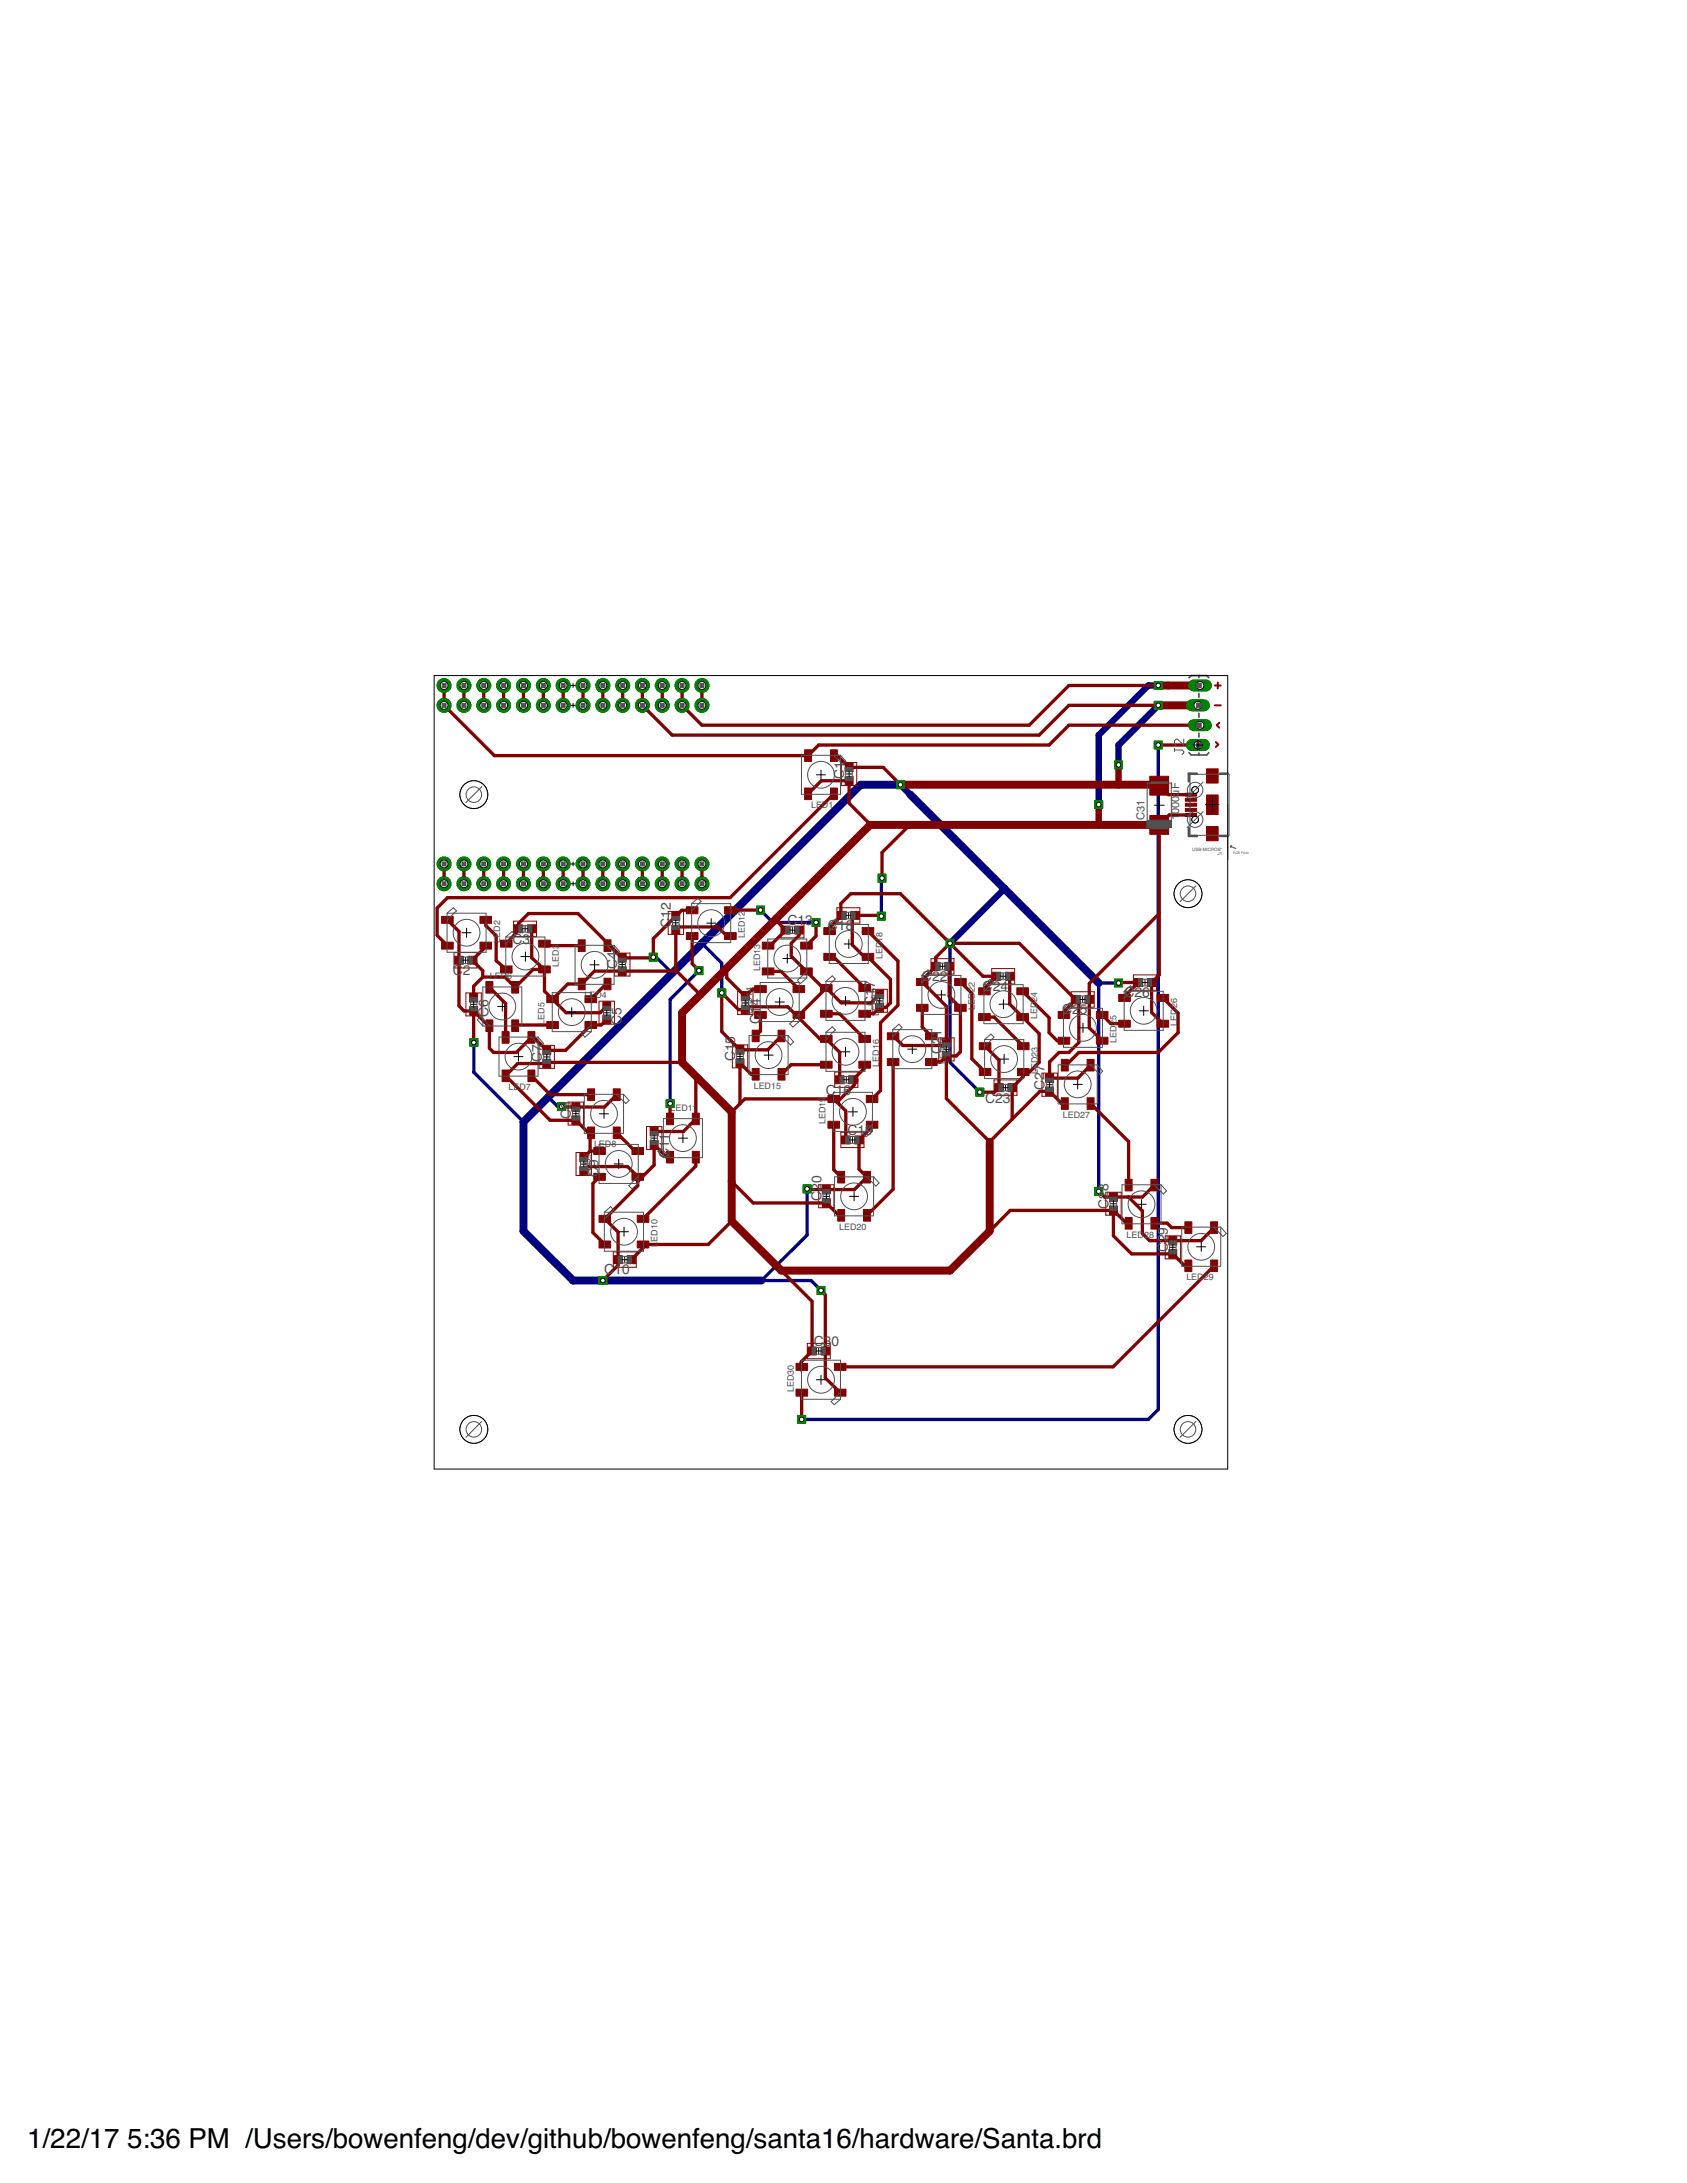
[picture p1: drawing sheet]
<svg xmlns="http://www.w3.org/2000/svg" width="216mm" height="279mm" viewBox="0 0 216 279" stroke-linecap="round" stroke-linejoin="round" font-family="sans-serif">
<defs><g id="words">
<g font-size="3.5">
<text x="3.5" y="274.9">1/22/17</text>
<text x="16.3" y="274.9">5:36 PM /Users/bowenfeng/dev/github/bowenfeng/santa16/hardware/Santa.brd</text>
</g>
<g font-size="1.8" fill="#505050">
<text x="108" y="99.7" transform="rotate(-90 108 99.7)">C1</text>
<text x="85.9" y="118.8" transform="rotate(-90 85.9 118.8)">C12</text>
<text x="100.8" y="118.4">C13</text>
<text x="106" y="119.1">C18</text>
<text x="58" y="124.8">C</text>
<text x="59.2" y="124.8">2</text>
<text x="65.6" y="120.8">C3</text>
<text x="79" y="124.1" transform="rotate(-90 79 124.1)">C4</text>
<text x="118" y="125.6">C22</text>
<text x="62.5" y="130.2" transform="rotate(-90 62.5 130.2)">C6</text>
<text x="79.6" y="131.3" transform="rotate(-90 79.6 131.3)">C5</text>
<text x="97.3" y="131" transform="rotate(-90 97.3 131)">C1</text>
<text x="97.3" y="128.7" transform="rotate(-90 97.3 128.7)">4</text>
<text x="111.9" y="128.7" transform="rotate(-90 111.9 128.7)">C17</text>
<text x="125.8" y="126.9">C24</text>
<text x="135.9" y="129.8">C2</text>
<text x="138.2" y="129.8">5</text>
<text x="143.9" y="127.7">C26</text>
<text x="69.3" y="135.9" transform="rotate(-90 69.3 135.9)">C7</text>
<text x="94.1" y="135.8" transform="rotate(-90 94.1 135.8)">C15</text>
<text x="120.5" y="134.9" transform="rotate(-90 120.5 134.9)">C</text>
<text x="120.5" y="133.7" transform="rotate(-90 120.5 133.7)">21</text>
<text x="73.1" y="143.2" transform="rotate(-90 73.1 143.2)">C8</text>
<text x="105.7" y="140.1">C</text>
<text x="107" y="140.1">16</text>
<text x="126.1" y="141.1">C23</text>
<text x="133.7" y="139.5" transform="rotate(-90 133.7 139.5)">C27</text>
<text x="85.6" y="148.2" transform="rotate(-90 85.6 148.2)">C11</text>
<text x="108.5" y="145.3">C19</text>
<text x="76.6" y="150.6" transform="rotate(-90 76.6 150.6)">C9</text>
<text x="105.1" y="153.7" transform="rotate(-90 105.1 153.7)">C20</text>
<text x="141.9" y="154.7" transform="rotate(-90 141.9 154.7)">C28</text>
<text x="149.5" y="160.3" transform="rotate(-90 149.5 160.3)">C29</text>
<text x="77.3" y="163.1">C10</text>
<text x="104.1" y="172.3">C30</text>
</g>
<g font-size="1.4" fill="#505050">
<text x="146.5" y="105" transform="rotate(-90 146.5 105)">C31</text>
<text x="150.9" y="105" transform="rotate(-90 150.9 105)">1</text>
<text x="150.9" y="104.2" transform="rotate(-90 150.9 104.2)">000uF</text>
</g>
<g font-size="1.1" fill="#505050">
<text x="103.8" y="103.5">LED1</text>
<text x="62.7" y="125.3">LED6</text>
<text x="64" y="120.7" transform="rotate(-90 64 120.7)">LED2</text>
<text x="71.5" y="123.7" transform="rotate(-90 71.5 123.7)">LED3</text>
<text x="95.3" y="120.1" transform="rotate(-90 95.3 120.1)">LED12</text>
<text x="97.3" y="124.3" transform="rotate(-90 97.3 124.3)">LED13</text>
<text x="112.9" y="122.7" transform="rotate(-90 112.9 122.7)">LED18</text>
<text x="69.7" y="131.1" transform="rotate(-90 69.7 131.1)">LED5</text>
<text x="74.8" y="127.8">LED4</text>
<text x="96.3" y="129.8" transform="rotate(-90 96.3 129.8)">LED14</text>
<text x="112.5" y="130" transform="rotate(-90 112.5 130)">LED17</text>
<text x="124.8" y="129.2" transform="rotate(-90 124.8 129.2)">LED22</text>
<text x="132.7" y="130.4" transform="rotate(-90 132.7 130.4)">LED24</text>
<text x="150.7" y="131.3" transform="rotate(-90 150.7 131.3)">LED26</text>
<text x="112.5" y="136.5" transform="rotate(-90 112.5 136.5)">LED16</text>
<text x="121" y="136.2" transform="rotate(-90 121 136.2)">LED21</text>
<text x="132.8" y="137.5" transform="rotate(-90 132.8 137.5)">LED23</text>
<text x="142.9" y="133.5" transform="rotate(-90 142.9 133.5)">LED25</text>
<text x="65.1" y="139.5">LED7</text>
<text x="85.8" y="142.2">LED11</text>
<text x="96.5" y="139.3">LED15</text>
<text x="105.7" y="143.9" transform="rotate(-90 105.7 143.9)">LED19</text>
<text x="136" y="143.1">LED27</text>
<text x="75.7" y="149.2" transform="rotate(-90 75.7 149.2)">D9</text>
<text x="76" y="146.8">LED8</text>
<text x="75.7" y="150.6" transform="rotate(-90 75.7 150.6)">LE</text>
<text x="84.1" y="159.5" transform="rotate(-90 84.1 159.5)">LED10</text>
<text x="107.4" y="157.4">LED20</text>
<text x="144.2" y="158.4">LED28</text>
<text x="151.8" y="163.9">LED29</text>
<text x="101.6" y="178.2" transform="rotate(-90 101.6 178.2)">LED30</text>
</g>
<g font-size=".6" fill="#505050">
<text x="152.6" y="108.9">USB-MICROB&quot;</text>
<text x="155.8" y="109.4">J1</text>
</g>
<text font-size=".4" fill="#505050" x="157.8" y="109.3">PCB Front</text>
</g></defs>
<path d="M115.2 100.4h-5l-43.2 43.2v14l6.3 6.3h24.2M116.5 101.7l24.1 24.1" fill="none" stroke="#000080" stroke-width="1"/>
<path d="M148.2 90.3l-5 5.1v2.5M148.2 87.7h-1.2l-6.4 6.4v8.9M115.2 100.4l1.3 1.3M128.5 113.7l-6.9 7" fill="none" stroke="#000080" stroke-width=".83"/>
<path d="M148.2 95.4v85l-1.2 1.3h-44.4M97.3 116.5l1.6 1.6h5.5M112.9 112.4l-.1 .1v4.8M60.6 133.4v3.8l6.4 6.4M83.6 122.5h.4l2 2M89.5 124.2l-3.7 3.7v13.3M89.8 120.7l2.6 2.6v3.8M121.6 120.7v15.3l3.8 3.8M143.2 125.8h-2.6v26.7M70.2 140.4l1.2 1.2h.5M103.3 152.2v5.9l-5.8 5.8h6.3l1.3 1.3" fill="none" stroke="#000080" stroke-width=".42"/>
<circle cx="89.8" cy="113.1" r=".89" fill="#008000" stroke="#008000" stroke-width=".13"/>
<circle cx="89.8" cy="113.1" r=".51" fill="#fff" stroke="#000" stroke-width=".13"/>
<circle cx="87.3" cy="113.1" r=".89" fill="#008000" stroke="#008000" stroke-width=".13"/>
<circle cx="87.3" cy="113.1" r=".51" fill="#fff" stroke="#000" stroke-width=".13"/>
<circle cx="84.8" cy="113.1" r=".89" fill="#008000" stroke="#008000" stroke-width=".13"/>
<circle cx="84.8" cy="113.1" r=".51" fill="#fff" stroke="#000" stroke-width=".13"/>
<circle cx="82.2" cy="113.1" r=".89" fill="#008000" stroke="#008000" stroke-width=".13"/>
<circle cx="82.2" cy="113.1" r=".51" fill="#fff" stroke="#000" stroke-width=".13"/>
<circle cx="79.7" cy="113.1" r=".89" fill="#008000" stroke="#008000" stroke-width=".13"/>
<circle cx="79.7" cy="113.1" r=".51" fill="#fff" stroke="#000" stroke-width=".13"/>
<circle cx="77.2" cy="113.1" r=".89" fill="#008000" stroke="#008000" stroke-width=".13"/>
<circle cx="77.2" cy="113.1" r=".51" fill="#fff" stroke="#000" stroke-width=".13"/>
<circle cx="74.6" cy="113.1" r=".89" fill="#008000" stroke="#008000" stroke-width=".13"/>
<circle cx="74.6" cy="113.1" r=".51" fill="#fff" stroke="#000" stroke-width=".13"/>
<circle cx="72.1" cy="113.1" r=".89" fill="#008000" stroke="#008000" stroke-width=".13"/>
<circle cx="72.1" cy="113.1" r=".51" fill="#fff" stroke="#000" stroke-width=".13"/>
<circle cx="69.5" cy="113.1" r=".89" fill="#008000" stroke="#008000" stroke-width=".13"/>
<circle cx="69.5" cy="113.1" r=".51" fill="#fff" stroke="#000" stroke-width=".13"/>
<circle cx="67" cy="113.1" r=".89" fill="#008000" stroke="#008000" stroke-width=".13"/>
<circle cx="67" cy="113.1" r=".51" fill="#fff" stroke="#000" stroke-width=".13"/>
<circle cx="64.5" cy="113.1" r=".89" fill="#008000" stroke="#008000" stroke-width=".13"/>
<circle cx="64.5" cy="113.1" r=".51" fill="#fff" stroke="#000" stroke-width=".13"/>
<circle cx="61.9" cy="113.1" r=".89" fill="#008000" stroke="#008000" stroke-width=".13"/>
<circle cx="61.9" cy="113.1" r=".51" fill="#fff" stroke="#000" stroke-width=".13"/>
<circle cx="59.4" cy="113.1" r=".89" fill="#008000" stroke="#008000" stroke-width=".13"/>
<circle cx="59.4" cy="113.1" r=".51" fill="#fff" stroke="#000" stroke-width=".13"/>
<circle cx="56.8" cy="113.1" r=".89" fill="#008000" stroke="#008000" stroke-width=".13"/>
<circle cx="56.8" cy="113.1" r=".51" fill="#fff" stroke="#000" stroke-width=".13"/>
<circle cx="89.8" cy="110.6" r=".89" fill="#008000" stroke="#008000" stroke-width=".13"/>
<circle cx="89.8" cy="110.6" r=".51" fill="#fff" stroke="#000" stroke-width=".13"/>
<circle cx="87.3" cy="110.6" r=".89" fill="#008000" stroke="#008000" stroke-width=".13"/>
<circle cx="87.3" cy="110.6" r=".51" fill="#fff" stroke="#000" stroke-width=".13"/>
<circle cx="84.8" cy="110.6" r=".89" fill="#008000" stroke="#008000" stroke-width=".13"/>
<circle cx="84.8" cy="110.6" r=".51" fill="#fff" stroke="#000" stroke-width=".13"/>
<circle cx="82.2" cy="110.6" r=".89" fill="#008000" stroke="#008000" stroke-width=".13"/>
<circle cx="82.2" cy="110.6" r=".51" fill="#fff" stroke="#000" stroke-width=".13"/>
<circle cx="79.7" cy="110.6" r=".89" fill="#008000" stroke="#008000" stroke-width=".13"/>
<circle cx="79.7" cy="110.6" r=".51" fill="#fff" stroke="#000" stroke-width=".13"/>
<circle cx="77.2" cy="110.6" r=".89" fill="#008000" stroke="#008000" stroke-width=".13"/>
<circle cx="77.2" cy="110.6" r=".51" fill="#fff" stroke="#000" stroke-width=".13"/>
<circle cx="74.6" cy="110.6" r=".89" fill="#008000" stroke="#008000" stroke-width=".13"/>
<circle cx="74.6" cy="110.6" r=".51" fill="#fff" stroke="#000" stroke-width=".13"/>
<circle cx="72.1" cy="110.6" r=".89" fill="#008000" stroke="#008000" stroke-width=".13"/>
<circle cx="72.1" cy="110.6" r=".51" fill="#fff" stroke="#000" stroke-width=".13"/>
<circle cx="69.5" cy="110.6" r=".89" fill="#008000" stroke="#008000" stroke-width=".13"/>
<circle cx="69.5" cy="110.6" r=".51" fill="#fff" stroke="#000" stroke-width=".13"/>
<circle cx="67" cy="110.6" r=".89" fill="#008000" stroke="#008000" stroke-width=".13"/>
<circle cx="67" cy="110.6" r=".51" fill="#fff" stroke="#000" stroke-width=".13"/>
<circle cx="64.5" cy="110.6" r=".89" fill="#008000" stroke="#008000" stroke-width=".13"/>
<circle cx="64.5" cy="110.6" r=".51" fill="#fff" stroke="#000" stroke-width=".13"/>
<circle cx="61.9" cy="110.6" r=".89" fill="#008000" stroke="#008000" stroke-width=".13"/>
<circle cx="61.9" cy="110.6" r=".51" fill="#fff" stroke="#000" stroke-width=".13"/>
<circle cx="59.4" cy="110.6" r=".89" fill="#008000" stroke="#008000" stroke-width=".13"/>
<circle cx="59.4" cy="110.6" r=".51" fill="#fff" stroke="#000" stroke-width=".13"/>
<circle cx="56.8" cy="110.6" r=".89" fill="#008000" stroke="#008000" stroke-width=".13"/>
<circle cx="56.8" cy="110.6" r=".51" fill="#fff" stroke="#000" stroke-width=".13"/>
<circle cx="89.8" cy="90.3" r=".89" fill="#008000" stroke="#008000" stroke-width=".13"/>
<circle cx="89.8" cy="90.3" r=".51" fill="#fff" stroke="#000" stroke-width=".13"/>
<circle cx="87.3" cy="90.3" r=".89" fill="#008000" stroke="#008000" stroke-width=".13"/>
<circle cx="87.3" cy="90.3" r=".51" fill="#fff" stroke="#000" stroke-width=".13"/>
<circle cx="84.8" cy="90.3" r=".89" fill="#008000" stroke="#008000" stroke-width=".13"/>
<circle cx="84.8" cy="90.3" r=".51" fill="#fff" stroke="#000" stroke-width=".13"/>
<circle cx="82.2" cy="90.3" r=".89" fill="#008000" stroke="#008000" stroke-width=".13"/>
<circle cx="82.2" cy="90.3" r=".51" fill="#fff" stroke="#000" stroke-width=".13"/>
<circle cx="79.7" cy="90.3" r=".89" fill="#008000" stroke="#008000" stroke-width=".13"/>
<circle cx="79.7" cy="90.3" r=".51" fill="#fff" stroke="#000" stroke-width=".13"/>
<circle cx="77.2" cy="90.3" r=".89" fill="#008000" stroke="#008000" stroke-width=".13"/>
<circle cx="77.2" cy="90.3" r=".51" fill="#fff" stroke="#000" stroke-width=".13"/>
<circle cx="74.6" cy="90.3" r=".89" fill="#008000" stroke="#008000" stroke-width=".13"/>
<circle cx="74.6" cy="90.3" r=".51" fill="#fff" stroke="#000" stroke-width=".13"/>
<circle cx="72.1" cy="90.3" r=".89" fill="#008000" stroke="#008000" stroke-width=".13"/>
<circle cx="72.1" cy="90.3" r=".51" fill="#fff" stroke="#000" stroke-width=".13"/>
<circle cx="69.5" cy="90.3" r=".89" fill="#008000" stroke="#008000" stroke-width=".13"/>
<circle cx="69.5" cy="90.3" r=".51" fill="#fff" stroke="#000" stroke-width=".13"/>
<circle cx="67" cy="90.3" r=".89" fill="#008000" stroke="#008000" stroke-width=".13"/>
<circle cx="67" cy="90.3" r=".51" fill="#fff" stroke="#000" stroke-width=".13"/>
<circle cx="64.5" cy="90.3" r=".89" fill="#008000" stroke="#008000" stroke-width=".13"/>
<circle cx="64.5" cy="90.3" r=".51" fill="#fff" stroke="#000" stroke-width=".13"/>
<circle cx="61.9" cy="90.3" r=".89" fill="#008000" stroke="#008000" stroke-width=".13"/>
<circle cx="61.9" cy="90.3" r=".51" fill="#fff" stroke="#000" stroke-width=".13"/>
<circle cx="59.4" cy="90.3" r=".89" fill="#008000" stroke="#008000" stroke-width=".13"/>
<circle cx="59.4" cy="90.3" r=".51" fill="#fff" stroke="#000" stroke-width=".13"/>
<circle cx="56.8" cy="90.3" r=".89" fill="#008000" stroke="#008000" stroke-width=".13"/>
<circle cx="56.8" cy="90.3" r=".51" fill="#fff" stroke="#000" stroke-width=".13"/>
<circle cx="89.8" cy="87.7" r=".89" fill="#008000" stroke="#008000" stroke-width=".13"/>
<circle cx="89.8" cy="87.7" r=".51" fill="#fff" stroke="#000" stroke-width=".13"/>
<circle cx="87.3" cy="87.7" r=".89" fill="#008000" stroke="#008000" stroke-width=".13"/>
<circle cx="87.3" cy="87.7" r=".51" fill="#fff" stroke="#000" stroke-width=".13"/>
<circle cx="84.8" cy="87.7" r=".89" fill="#008000" stroke="#008000" stroke-width=".13"/>
<circle cx="84.8" cy="87.7" r=".51" fill="#fff" stroke="#000" stroke-width=".13"/>
<circle cx="82.2" cy="87.7" r=".89" fill="#008000" stroke="#008000" stroke-width=".13"/>
<circle cx="82.2" cy="87.7" r=".51" fill="#fff" stroke="#000" stroke-width=".13"/>
<circle cx="79.7" cy="87.7" r=".89" fill="#008000" stroke="#008000" stroke-width=".13"/>
<circle cx="79.7" cy="87.7" r=".51" fill="#fff" stroke="#000" stroke-width=".13"/>
<circle cx="77.2" cy="87.7" r=".89" fill="#008000" stroke="#008000" stroke-width=".13"/>
<circle cx="77.2" cy="87.7" r=".51" fill="#fff" stroke="#000" stroke-width=".13"/>
<circle cx="74.6" cy="87.7" r=".89" fill="#008000" stroke="#008000" stroke-width=".13"/>
<circle cx="74.6" cy="87.7" r=".51" fill="#fff" stroke="#000" stroke-width=".13"/>
<circle cx="72.1" cy="87.7" r=".89" fill="#008000" stroke="#008000" stroke-width=".13"/>
<circle cx="72.1" cy="87.7" r=".51" fill="#fff" stroke="#000" stroke-width=".13"/>
<circle cx="69.5" cy="87.7" r=".89" fill="#008000" stroke="#008000" stroke-width=".13"/>
<circle cx="69.5" cy="87.7" r=".51" fill="#fff" stroke="#000" stroke-width=".13"/>
<circle cx="67" cy="87.7" r=".89" fill="#008000" stroke="#008000" stroke-width=".13"/>
<circle cx="67" cy="87.7" r=".51" fill="#fff" stroke="#000" stroke-width=".13"/>
<circle cx="64.5" cy="87.7" r=".89" fill="#008000" stroke="#008000" stroke-width=".13"/>
<circle cx="64.5" cy="87.7" r=".51" fill="#fff" stroke="#000" stroke-width=".13"/>
<circle cx="61.9" cy="87.7" r=".89" fill="#008000" stroke="#008000" stroke-width=".13"/>
<circle cx="61.9" cy="87.7" r=".51" fill="#fff" stroke="#000" stroke-width=".13"/>
<circle cx="59.4" cy="87.7" r=".89" fill="#008000" stroke="#008000" stroke-width=".13"/>
<circle cx="59.4" cy="87.7" r=".51" fill="#fff" stroke="#000" stroke-width=".13"/>
<circle cx="56.8" cy="87.7" r=".89" fill="#008000" stroke="#008000" stroke-width=".13"/>
<circle cx="56.8" cy="87.7" r=".51" fill="#fff" stroke="#000" stroke-width=".13"/>
<path d="M152.5 95.4h1.6" fill="none" stroke="#008000" stroke-width="1.5"/>
<circle cx="153.3" cy="95.4" r=".51" fill="#fff" stroke="#000" stroke-width=".13"/>
<path d="M152.8 92.8h1.5" fill="none" stroke="#008000" stroke-width="1.5"/>
<circle cx="153.6" cy="92.8" r=".51" fill="#fff" stroke="#000" stroke-width=".13"/>
<path d="M152.5 90.3h1.6" fill="none" stroke="#008000" stroke-width="1.5"/>
<circle cx="153.3" cy="90.3" r=".51" fill="#fff" stroke="#000" stroke-width=".13"/>
<path d="M152.8 87.7h1.5" fill="none" stroke="#008000" stroke-width="1.5"/>
<circle cx="153.6" cy="87.7" r=".51" fill="#fff" stroke="#000" stroke-width=".13"/>
<path d="M114.7 99.9h1v1h-1z" fill="#008000" stroke="#008000" stroke-width=".13"/>
<circle cx="115.2" cy="100.4" r=".3" fill="#fff" stroke="#000" stroke-width=".13"/>
<path d="M147.7 89.8h1v1h-1z" fill="#008000" stroke="#008000" stroke-width=".13"/>
<circle cx="148.2" cy="90.3" r=".3" fill="#fff" stroke="#000" stroke-width=".13"/>
<path d="M142.6 97.4h1.1v1h-1.1z" fill="#008000" stroke="#008000" stroke-width=".13"/>
<circle cx="143.2" cy="97.9" r=".3" fill="#fff" stroke="#000" stroke-width=".13"/>
<path d="M83.1 122h1v1h-1z" fill="#008000" stroke="#008000" stroke-width=".13"/>
<circle cx="83.6" cy="122.5" r=".3" fill="#fff" stroke="#000" stroke-width=".13"/>
<path d="M60.1 132.9h1.1v1h-1.1z" fill="#008000" stroke="#008000" stroke-width=".13"/>
<circle cx="60.6" cy="133.4" r=".3" fill="#fff" stroke="#000" stroke-width=".13"/>
<path d="M91.9 126.6h1v1h-1z" fill="#008000" stroke="#008000" stroke-width=".13"/>
<circle cx="92.4" cy="127.1" r=".3" fill="#fff" stroke="#000" stroke-width=".13"/>
<path d="M76.6 163.4h1.1v1h-1.1z" fill="#008000" stroke="#008000" stroke-width=".13"/>
<circle cx="77.2" cy="163.9" r=".3" fill="#fff" stroke="#000" stroke-width=".13"/>
<path d="M71.4 141.1h1v1h-1z" fill="#008000" stroke="#008000" stroke-width=".13"/>
<circle cx="71.9" cy="141.6" r=".3" fill="#fff" stroke="#000" stroke-width=".13"/>
<path d="M121.1 120.2h1v1h-1z" fill="#008000" stroke="#008000" stroke-width=".13"/>
<circle cx="121.6" cy="120.7" r=".3" fill="#fff" stroke="#000" stroke-width=".13"/>
<path d="M104.6 164.7h1v1h-1z" fill="#008000" stroke="#008000" stroke-width=".13"/>
<circle cx="105.1" cy="165.2" r=".3" fill="#fff" stroke="#000" stroke-width=".13"/>
<path d="M140.1 152h1v1h-1z" fill="#008000" stroke="#008000" stroke-width=".13"/>
<circle cx="140.6" cy="152.5" r=".3" fill="#fff" stroke="#000" stroke-width=".13"/>
<path d="M142.6 125.3h1.1v1h-1.1z" fill="#008000" stroke="#008000" stroke-width=".13"/>
<circle cx="143.2" cy="125.8" r=".3" fill="#fff" stroke="#000" stroke-width=".13"/>
<path d="M102.8 151.7h1v1h-1z" fill="#008000" stroke="#008000" stroke-width=".13"/>
<circle cx="103.3" cy="152.2" r=".3" fill="#fff" stroke="#000" stroke-width=".13"/>
<path d="M124.9 139.3h1v1h-1z" fill="#008000" stroke="#008000" stroke-width=".13"/>
<circle cx="125.4" cy="139.8" r=".3" fill="#fff" stroke="#000" stroke-width=".13"/>
<path d="M147.7 87.2h1v1h-1z" fill="#008000" stroke="#008000" stroke-width=".13"/>
<circle cx="148.2" cy="87.7" r=".3" fill="#fff" stroke="#000" stroke-width=".13"/>
<path d="M140.1 102.5h1v1h-1z" fill="#008000" stroke="#008000" stroke-width=".13"/>
<circle cx="140.6" cy="103" r=".3" fill="#fff" stroke="#000" stroke-width=".13"/>
<path d="M112.3 116.8h1v1h-1z" fill="#008000" stroke="#008000" stroke-width=".13"/>
<circle cx="112.8" cy="117.3" r=".3" fill="#fff" stroke="#000" stroke-width=".13"/>
<path d="M112.4 111.9h1v1h-1z" fill="#008000" stroke="#008000" stroke-width=".13"/>
<circle cx="112.9" cy="112.4" r=".3" fill="#fff" stroke="#000" stroke-width=".13"/>
<path d="M85.3 140.7h1v1.1h-1z" fill="#008000" stroke="#008000" stroke-width=".13"/>
<circle cx="85.8" cy="141.2" r=".3" fill="#fff" stroke="#000" stroke-width=".13"/>
<path d="M88.9 123.7h1.1v1h-1.1z" fill="#008000" stroke="#008000" stroke-width=".13"/>
<circle cx="89.5" cy="124.2" r=".3" fill="#fff" stroke="#000" stroke-width=".13"/>
<path d="M96.8 116h1v1h-1z" fill="#008000" stroke="#008000" stroke-width=".13"/>
<circle cx="97.3" cy="116.5" r=".3" fill="#fff" stroke="#000" stroke-width=".13"/>
<path d="M103.9 117.6h1v1h-1z" fill="#008000" stroke="#008000" stroke-width=".13"/>
<circle cx="104.4" cy="118.1" r=".3" fill="#fff" stroke="#000" stroke-width=".13"/>
<path d="M147.7 94.8h1v1.1h-1z" fill="#008000" stroke="#008000" stroke-width=".13"/>
<circle cx="148.2" cy="95.4" r=".3" fill="#fff" stroke="#000" stroke-width=".13"/>
<path d="M102.1 181.2h1v1h-1z" fill="#008000" stroke="#008000" stroke-width=".13"/>
<circle cx="102.6" cy="181.7" r=".3" fill="#fff" stroke="#000" stroke-width=".13"/>
<g fill="#800000" stroke="#800000" stroke-width=".13">
<path d="M103 100.9h.9v1.4h-.9z"/>
<path d="M106.3 100.9h.9v1.4h-.9z"/>
<path d="M103 96h.9v1.5h-.9z"/>
<path d="M106.3 96h.9v1.5h-.9z"/>
<path d="M61.4 120.6h1.5v.9h-1.5z"/>
<path d="M61.4 117.3h1.5v.9h-1.5z"/>
<path d="M56.5 120.6h1.5v.9h-1.5z"/>
<path d="M56.5 117.3h1.5v.9h-1.5z"/>
<path d="M68.9 123.6h1.5v.9h-1.5z"/>
<path d="M68.9 120.3h1.5v.9h-1.5z"/>
<path d="M64.1 123.6h1.4v.9h-1.4z"/>
<path d="M64.1 120.3h1.4v.9h-1.4z"/>
<path d="M74 125.2h.9v1.5h-.9z"/>
<path d="M77.3 125.2h.9v1.5h-.9z"/>
<path d="M74 120.3h.9v1.5h-.9z"/>
<path d="M77.3 120.3h.9v1.5h-.9z"/>
<path d="M70 127.4h1.5v.9h-1.5z"/>
<path d="M70 130.7h1.5v.9h-1.5z"/>
<path d="M74.9 127.4h1.4v.9h-1.4z"/>
<path d="M74.9 130.7h1.4v.9h-1.4z"/>
<path d="M65.5 125.6h.9v1.5h-.9z"/>
<path d="M62.2 125.6h.9v1.5h-.9z"/>
<path d="M65.5 130.5h.9v1.5h-.9z"/>
<path d="M62.2 130.5h.9v1.5h-.9z"/>
<path d="M64.3 136.9h.9v1.5h-.9z"/>
<path d="M67.6 136.9h.9v1.5h-.9z"/>
<path d="M64.3 132h.9v1.5h-.9z"/>
<path d="M67.6 132h.9v1.5h-.9z"/>
<path d="M75.2 144.3h.9v1.4h-.9z"/>
<path d="M78.5 144.3h.9v1.4h-.9z"/>
<path d="M75.2 139.4h.9v1.4h-.9z"/>
<path d="M78.5 139.4h.9v1.4h-.9z"/>
<path d="M76 146.9h1.5v.9h-1.5z"/>
<path d="M76 150.2h1.5v.9h-1.5z"/>
<path d="M80.9 146.9h1.5v.9h-1.5z"/>
<path d="M80.9 150.2h1.5v.9h-1.5z"/>
<path d="M81.6 158.8h1.4v.9h-1.4z"/>
<path d="M81.6 155.6h1.4v.8h-1.4z"/>
<path d="M76.7 158.8h1.4v.9h-1.4z"/>
<path d="M76.7 155.6h1.4v.8h-1.4z"/>
<path d="M88.6 142.5h.9v1.5h-.9z"/>
<path d="M85.3 142.5h.9v1.5h-.9z"/>
<path d="M88.6 147.4h.9v1.4h-.9z"/>
<path d="M85.3 147.4h.9v1.4h-.9z"/>
<path d="M92.7 119.4h1.5v.8h-1.5z"/>
<path d="M92.7 116.1h1.5v.8h-1.5z"/>
<path d="M87.8 119.4h1.5v.8h-1.5z"/>
<path d="M87.8 116.1h1.5v.8h-1.5z"/>
<path d="M97.6 120.6h1.4v.9h-1.4z"/>
<path d="M97.6 123.9h1.4v.9h-1.4z"/>
<path d="M102.5 120.6h1.4v.9h-1.4z"/>
<path d="M102.5 123.9h1.4v.9h-1.4z"/>
<path d="M96.6 126.2h1.5v.8h-1.5z"/>
<path d="M96.6 129.5h1.5v.8h-1.5z"/>
<path d="M101.5 126.2h1.5v.8h-1.5z"/>
<path d="M101.5 129.5h1.5v.8h-1.5z"/>
<path d="M96.3 136.8h.9v1.4h-.9z"/>
<path d="M99.6 136.8h.9v1.4h-.9z"/>
<path d="M96.3 131.8h.9v1.5h-.9z"/>
<path d="M99.6 131.8h.9v1.5h-.9z"/>
<path d="M109.9 135.8h1.5v.9h-1.5z"/>
<path d="M109.9 132.5h1.5v.9h-1.5z"/>
<path d="M105 135.8h1.5v.9h-1.5z"/>
<path d="M105 132.5h1.5v.9h-1.5z"/>
<path d="M109.9 129.3h1.5v.9h-1.5z"/>
<path d="M109.9 126h1.5v.9h-1.5z"/>
<path d="M105 129.3h1.5v.9h-1.5z"/>
<path d="M105 126h1.5v.9h-1.5z"/>
<path d="M110.3 122h1.5v.9h-1.5z"/>
<path d="M110.3 118.7h1.5v.9h-1.5z"/>
<path d="M105.4 122h1.5v.9h-1.5z"/>
<path d="M105.4 118.7h1.5v.9h-1.5z"/>
<path d="M106 140.2h1.4v.9h-1.4z"/>
<path d="M106 143.5h1.4v.9h-1.4z"/>
<path d="M110.9 140.2h1.5v.9h-1.5z"/>
<path d="M110.9 143.5h1.5v.9h-1.5z"/>
<path d="M107.2 154.8h.9v1.5h-.9z"/>
<path d="M110.5 154.8h.9v1.5h-.9z"/>
<path d="M107.2 149.9h.9v1.5h-.9z"/>
<path d="M110.5 149.9h.9v1.5h-.9z"/>
<path d="M118.4 135.5h1.5v.9h-1.5z"/>
<path d="M118.4 132.2h1.5v.9h-1.5z"/>
<path d="M113.6 135.5h1.4v.9h-1.4z"/>
<path d="M113.6 132.2h1.4v.9h-1.4z"/>
<path d="M122.2 128.5h1.5v.9h-1.5z"/>
<path d="M122.2 125.2h1.5v.9h-1.5z"/>
<path d="M117.3 128.5h1.5v.9h-1.5z"/>
<path d="M117.3 125.2h1.5v.9h-1.5z"/>
<path d="M130.2 136.8h1.5v.8h-1.5z"/>
<path d="M130.2 133.5h1.5v.8h-1.5z"/>
<path d="M125.3 136.8h1.5v.8h-1.5z"/>
<path d="M125.3 133.5h1.5v.8h-1.5z"/>
<path d="M130.1 129.7h1.5v.9h-1.5z"/>
<path d="M130.1 126.4h1.5v.9h-1.5z"/>
<path d="M125.2 129.7h1.5v.9h-1.5z"/>
<path d="M125.2 126.4h1.5v.9h-1.5z"/>
<path d="M140.3 132.8h1.5v.8h-1.5z"/>
<path d="M140.3 129.5h1.5v.8h-1.5z"/>
<path d="M135.4 132.8h1.5v.8h-1.5z"/>
<path d="M135.4 129.5h1.5v.8h-1.5z"/>
<path d="M148.1 130.6h1.5v.9h-1.5z"/>
<path d="M148.1 127.3h1.5v.9h-1.5z"/>
<path d="M143.2 130.6h1.5v.9h-1.5z"/>
<path d="M143.2 127.3h1.5v.9h-1.5z"/>
<path d="M135.8 140.5h.9v1.5h-.9z"/>
<path d="M139.1 140.5h.9v1.5h-.9z"/>
<path d="M135.8 135.6h.9v1.5h-.9z"/>
<path d="M139.1 135.6h.9v1.5h-.9z"/>
<path d="M144 155.8h.9v1.5h-.9z"/>
<path d="M147.3 155.8h.9v1.5h-.9z"/>
<path d="M144 150.9h.9v1.5h-.9z"/>
<path d="M147.3 150.9h.9v1.5h-.9z"/>
<path d="M151.6 161.3h.9v1.5h-.9z"/>
<path d="M154.9 161.3h.9v1.5h-.9z"/>
<path d="M151.6 156.4h.9v1.5h-.9z"/>
<path d="M154.9 156.4h.9v1.5h-.9z"/>
<path d="M101.9 174.5h1.5v.9h-1.5z"/>
<path d="M101.9 177.8h1.5v.9h-1.5z"/>
<path d="M106.8 174.5h1.5v.9h-1.5z"/>
<path d="M106.8 177.8h1.5v.9h-1.5z"/>
<path d="M108.2 99.4h1v1.1h-1z"/>
<path d="M108.2 97.7h1v1.1h-1z"/>
<path d="M59.9 122.4h1.1v1h-1.1z"/>
<path d="M58.2 122.4h1.1v1h-1.1z"/>
<path d="M67.5 118.4h1.1v1h-1.1z"/>
<path d="M65.8 118.4h1.1v1h-1.1z"/>
<path d="M79.1 123.7h1v1.1h-1z"/>
<path d="M79.1 122h1v1.1h-1z"/>
<path d="M77.2 128.2h1v1.1h-1z"/>
<path d="M77.2 129.9h1v1.1h-1z"/>
<path d="M60.1 127.1h1v1.1h-1z"/>
<path d="M60.1 128.8h1v1.1h-1z"/>
<path d="M69.5 135.6h1v1.1h-1z"/>
<path d="M69.5 133.9h1v1.1h-1z"/>
<path d="M73.2 142.8h1v1.1h-1z"/>
<path d="M73.2 141.1h1v1.1h-1z"/>
<path d="M74.2 147.6h1v1.1h-1z"/>
<path d="M74.2 149.3h1v1.1h-1z"/>
<path d="M80.3 160.7h1.1v1h-1.1z"/>
<path d="M78.5 160.7h1.2v1h-1.2z"/>
<path d="M83.2 144.3h1v1.1h-1z"/>
<path d="M83.2 146h1v1.1h-1z"/>
<path d="M86 118.4h1v1.1h-1z"/>
<path d="M86 116.7h1v1.1h-1z"/>
<path d="M100 118.5h1.1v1h-1.1z"/>
<path d="M101.7 118.5h1.1v1h-1.1z"/>
<path d="M94.9 127h1v1.1h-1z"/>
<path d="M94.9 128.7h1v1.1h-1z"/>
<path d="M94.2 135.5h1v1.1h-1z"/>
<path d="M94.2 133.8h1v1.1h-1z"/>
<path d="M108.6 137.7h1.1v1h-1.1z"/>
<path d="M106.9 137.7h1.1v1h-1.1z"/>
<path d="M112.1 128.4h1v1.1h-1z"/>
<path d="M112.1 126.7h1v1.1h-1z"/>
<path d="M108.9 116.6h1.1v1.1h-1.1z"/>
<path d="M107.2 116.6h1.1v1.1h-1.1z"/>
<path d="M107.7 145.4h1.1v1h-1.1z"/>
<path d="M109.4 145.4h1.1v1h-1.1z"/>
<path d="M105.2 153.4h1.1v1.1h-1.1z"/>
<path d="M105.2 151.7h1.1v1.1h-1.1z"/>
<path d="M120.6 134.6h1v1.1h-1z"/>
<path d="M120.6 132.9h1v1.1h-1z"/>
<path d="M120.9 123.2h1.1v1h-1.1z"/>
<path d="M119.2 123.2h1.1v1h-1.1z"/>
<path d="M129 138.7h1.1v1h-1.1z"/>
<path d="M127.3 138.7h1.1v1h-1.1z"/>
<path d="M128.7 124.4h1.1v1.1h-1.1z"/>
<path d="M127 124.4h1.1v1.1h-1.1z"/>
<path d="M138.9 127.4h1.1v1h-1.1z"/>
<path d="M137.2 127.4h1.1v1h-1.1z"/>
<path d="M146.8 125.2h1.1v1.1h-1.1z"/>
<path d="M145.1 125.2h1.1v1.1h-1.1z"/>
<path d="M133.8 139.1h1v1.1h-1z"/>
<path d="M133.8 137.4h1v1.1h-1z"/>
<path d="M142 154.4h1v1.1h-1z"/>
<path d="M142 152.7h1v1.1h-1z"/>
<path d="M149.6 159.9h1v1.1h-1z"/>
<path d="M149.6 158.2h1v1.1h-1z"/>
<path d="M103.4 172.4h1.1v1h-1.1z"/>
<path d="M105.1 172.4h1.1v1h-1.1z"/>
<path d="M147.2 104.4h2.4v2.4h-2.4z"/>
<path d="M147.2 99.4h2.4v2.4h-2.4z"/>
<path d="M151.7 102.8h1.4v.4h-1.4z"/>
<path d="M151.7 103.5h1.4v.3h-1.4z"/>
<path d="M151.7 104.1h1.4v.4h-1.4z"/>
<path d="M151.7 102.2h1.4v.4h-1.4z"/>
<path d="M151.7 101.5h1.4v.4h-1.4z"/>
<path d="M154.4 105.8h1.5v1.8h-1.5z"/>
<path d="M154.4 101.7h1.5v2.5h-1.5z"/>
<path d="M154.4 98.4h1.5v1.8h-1.5z"/>
</g>
<g fill="none" stroke="#800000" stroke-width=".42">
<path d="M56.8 87.7v2.6l6.5 6.4h40.1l1.4-1.3h29.5l2.5-2.6h16.8M59.4 87.7v2.6M61.9 87.7v2.6M64.5 87.7v2.6M67 87.7v2.6M69.5 87.7v2.6M72.1 87.7v2.6M74.6 87.7v2.6M77.2 87.7v2.6M79.7 87.7v2.6M82.2 87.7v2.6l3.8 3.8h47l3.8-3.8h11.4M84.8 87.7v2.6"/>
<path d="M87.3 87.7v2.6l2.5 2.5h41.9l5.1-5.1h12.7M89.8 87.7v2.6M106.7 96.7h.4l1.6 1.5h4.3l2.2 2.2M148.2 95.4h5.1M56.8 110.6v2.5M57.3 117.7l1.4 1.5v9.5l.7 .7h1.2M59.4 110.6v2.5M61.9 110.6v2.5M62.2 117.7v.7l1.3 1.4v3.2l1.3 1.1M64.5 110.6v2.5M67 110.6v2.5M68.1 118.9v3.7l1.6 1.5"/>
<path d="M69.5 110.6v2.5M72.1 110.6v2.5M74.6 110.6v2.5M77.2 110.6v2.5M79.7 110.6v2.5M82.2 110.6v2.5M84.8 110.6v2.5M87.3 110.6v2.5M88.6 116.5h-1.4l-3.6 3.6-.1 2.5h-3.9M88.6 119.8v3.5l.9 .9M89.8 110.6v2.5M93.5 119.8h-.5l-1.1-1.2h-5.1l-.3 .4v5.2l3.1 3.1"/>
<path d="M97.3 116.5h-3.8M99.4 117.6v.2l1.2 1.2-2 2h-.3M102.3 119v.7l-1 1v1.7l4 4h.4M103.4 101.6l1.7-1.7h3.6v2.9l2.7 2.8M104.4 118.1v1.7l-1.2 1.2M106.2 119.2v-.5l1.5-1.5-.1-.1v-1.4l1.3-1.3h6.3l10.6 10.5h1.7l-1.5 1.6v.4M106.7 101.6l-13.3 13.3h-36.1l-1.4 1.3v3.5l1.4 1.3M111.1 119.2l3.8 3.8v5.7l-2.2 2.2v8.7l-1.1 1.1M112.8 117.3l-.1-.1h-3.3l-.3 .3v3.4l1.5 1.6h.5l2.9 2.8v3.1l-.6 .5h-.8l-.8 .9h-1.1M116.4 105.6l-3.5 3.5v3.3M148.4 100.6l1.1 1.1h2.9M148.4 116.9l-9 9v5.7l1.7 1.6"/>
<path d="M152.4 104.3h-2.8l-1.2 1.3v19.2l-1 1v3.8l1.4 1.4M60.6 129.4l1.9 1.9h.1v2.9l.6 .5h2.9l1.9-1.9h.3l1.7 1.6h2.4l3.2-3.2h1.3l.8-.7M60.6 129.4v4M61.8 125.1l-1.2 1.1v1.5M62.2 121v.2l-1.8 1.7 1.4 1.3v.9M62.6 126.4l2.1 2v4.4M64.8 120.8l1.6-1.7v-.9l1.2-1.3h6.4l5.6 5.7M68 137.7l2.4 2.4h5.2M69.7 120.8l.1 .2h4.6M69.7 124.1h-1.5l-2.3 2.3-1.3-1.3h-2.8M69.7 124.1v2.8l2.8 2.7h4.3l.9-.8M70.7 131.2h-4.7l-.1 .1"/>
<path d="M77.7 121h.4l1.5 1.6M77.7 125.9h-.1l-2 2M86.6 124.3h-10.5l-1.7 1.6h-1.7l-2 2M93 123.9v1.3l2.4 2.3 .9-.9h1M96.7 137.5h-.6l-1.4-1.4v5.2M97.3 129.9v2.1l-.6 .6M98.3 124.3h1.7l2.2 2.3M100 132.6l-1.7 1.8h-3.6l-2.3-2.4v-4.9l2.1 2.1h.9l.3-.3h5.1l4.1 4.1h.8l1.8 1.7v3.5M105.7 126.4l-3.4 3.5h-.4M105.7 126.4l2 2h3.8l1.1-1.1M105.7 129.8h1.7l3.3 3.2M105.7 136.3h-4.5l-1.2 1.2"/>
<path d="M106.2 122.5h.5l4 3.9M110.7 136.3v.4l-1.5 1.5h.4v.1l-.3-.3v.9l-2.2 2.2M114.3 135.9v16.3l-3.3 3.4M118 129v2.4l1.2 1.2M121.1 135.1v5.5l5.6 5.5 2.8-2.9M121.1 135.1l-.7 .8h-1.2M121.5 123.7v3.8l1.4 1.5v5.6l-.5 .5h-1.3M122.9 125.7l1.5 1.4v8.4l1.7 1.7M126 130.2h1.2l3.8 3.7M126.1 133.9l1.7 1.8v3.5l-.5 .6h-1.9M129.2 124.9v3.6l3.8 3.8v3.7l-1.2 1.2h-.8v.6l-1.5 1.4v4M130.9 126.9l3.4 3.4v1.9l1 1h.9"/>
<path d="M136.2 129.9v-.4l1.5-1.6 .4 .4v5.1l-1.3 1.3h-1.3l-1.2 1.2v2.1h3.6l1.7-1.7M138.1 128.4l-7.6-7.7h-8.9l-1.8 1.8v1.2l-1.8 1.7v.3l3.1 3.1v4.7l-.3 .3h-5.3l-1.2-1.2M141.1 129.9l1.1 1.1h1.7M143.2 125.8h2.5l-1.8 1.7v.2M148.8 127.7l2 2v2.5l-2.6 2.5h-10.1l-1.7 1.6h-.1M74.7 149.8l.5-.5h5.1l1.3 1.3v1.2l-4.2 4.2 1.7 1.7v4.2l-1.9 2M75.5 147.3l-.8 .8M75.5 147.3h1.2M76.7 150.6l-.8 .9v6.3l1.5 1.5M78.9 140.1l-1.5 1.6-5.5-.1M78.9 145l2.4 2.3h.3M83.7 144.8h3.8l1.5-1.6v-5.5l-1.7-1.7h-17.2l-.1 .1h-3.7l-1.6 1.6 5.7 5.7h3.3l1.6 1.6h.3l-.1 .1v2.2"/>
<path d="M85.7 148.1h-.4l-1.6-1.6v2.6l-2.1 2.1M85.8 141.2l-.1 2M89 148.1v1.1l-6.7 6.8M93.6 156.3l-3 3h-8.3v.4l-1.5 1.5M93.6 142.3l1.7-1.6h11.4l1.5 1.5v3.7M93.6 151.2l2.8 2.8h9.3l1.7 1.6h.3M106.7 144v5.7l1 1M111.6 144v.2l-1.7 1.7v3.7l1.1 1.1-1.7 1.6h-5.9l-.1-.1M136.3 141.2h-.4l-1.6-1.5h-1.2l-3.6 3.5M139.6 141.2l4.8 4.9v5.6M142.5 154.9l1.7 1.7h.2M142.5 154.9v3.3l2.3 2.3h5.3l1.5 1.5h.5"/>
<path d="M142.5 154.9h-13.2l-2.6 2.7M144.4 153.2l1.8 1.8v2.9l.9 .9h6.6l1.7-1.7M147.7 151.7l-1.5 1.5h-4.8l-.8-.7M147.7 156.6l1.7-.1 .5 .6h2.2M100 162.6l3.9 4v6.3l-1.4 1.4v1l.1-.1v-.3M102.6 178.2v3.5M105.1 165.2l.5 .5v10.7l1.9 1.8M155.4 162l-12.9 12.9h-35"/>
</g>
<path d="M148.2 90.3h5.1M148.2 87.7h5.4M115.2 100.4h33l.2 .2M148.4 105.6h-37l-24.1 24v6.4l6.3 6.3v14l6.4 6.3h21.6l5.1-5v-11.5" fill="none" stroke="#800000" stroke-width="1"/>
<path d="M143.2 97.9v2.5M140.6 103v2.6" fill="none" stroke="#800000" stroke-width=".83"/>
<path d="M155.5 87.7h.7M155.5 90.3h.7M155.6 95l.3 .3-.3 .3M155.9 87.4v.7M156 92.5l-.3 .3 .3 .3" fill="none" stroke="#800000" stroke-width=".25"/>
<circle cx="89.8" cy="113.1" r=".89" fill="#008000" stroke="#008000" stroke-width=".13"/>
<circle cx="89.8" cy="113.1" r=".51" fill="#fff" stroke="#000" stroke-width=".13"/>
<circle cx="87.3" cy="113.1" r=".89" fill="#008000" stroke="#008000" stroke-width=".13"/>
<circle cx="87.3" cy="113.1" r=".51" fill="#fff" stroke="#000" stroke-width=".13"/>
<circle cx="84.8" cy="113.1" r=".89" fill="#008000" stroke="#008000" stroke-width=".13"/>
<circle cx="84.8" cy="113.1" r=".51" fill="#fff" stroke="#000" stroke-width=".13"/>
<circle cx="82.2" cy="113.1" r=".89" fill="#008000" stroke="#008000" stroke-width=".13"/>
<circle cx="82.2" cy="113.1" r=".51" fill="#fff" stroke="#000" stroke-width=".13"/>
<circle cx="79.7" cy="113.1" r=".89" fill="#008000" stroke="#008000" stroke-width=".13"/>
<circle cx="79.7" cy="113.1" r=".51" fill="#fff" stroke="#000" stroke-width=".13"/>
<circle cx="77.2" cy="113.1" r=".89" fill="#008000" stroke="#008000" stroke-width=".13"/>
<circle cx="77.2" cy="113.1" r=".51" fill="#fff" stroke="#000" stroke-width=".13"/>
<circle cx="74.6" cy="113.1" r=".89" fill="#008000" stroke="#008000" stroke-width=".13"/>
<circle cx="74.6" cy="113.1" r=".51" fill="#fff" stroke="#000" stroke-width=".13"/>
<circle cx="72.1" cy="113.1" r=".89" fill="#008000" stroke="#008000" stroke-width=".13"/>
<circle cx="72.1" cy="113.1" r=".51" fill="#fff" stroke="#000" stroke-width=".13"/>
<circle cx="69.5" cy="113.1" r=".89" fill="#008000" stroke="#008000" stroke-width=".13"/>
<circle cx="69.5" cy="113.1" r=".51" fill="#fff" stroke="#000" stroke-width=".13"/>
<circle cx="67" cy="113.1" r=".89" fill="#008000" stroke="#008000" stroke-width=".13"/>
<circle cx="67" cy="113.1" r=".51" fill="#fff" stroke="#000" stroke-width=".13"/>
<circle cx="64.5" cy="113.1" r=".89" fill="#008000" stroke="#008000" stroke-width=".13"/>
<circle cx="64.5" cy="113.1" r=".51" fill="#fff" stroke="#000" stroke-width=".13"/>
<circle cx="61.9" cy="113.1" r=".89" fill="#008000" stroke="#008000" stroke-width=".13"/>
<circle cx="61.9" cy="113.1" r=".51" fill="#fff" stroke="#000" stroke-width=".13"/>
<circle cx="59.4" cy="113.1" r=".89" fill="#008000" stroke="#008000" stroke-width=".13"/>
<circle cx="59.4" cy="113.1" r=".51" fill="#fff" stroke="#000" stroke-width=".13"/>
<circle cx="56.8" cy="113.1" r=".89" fill="#008000" stroke="#008000" stroke-width=".13"/>
<circle cx="56.8" cy="113.1" r=".51" fill="#fff" stroke="#000" stroke-width=".13"/>
<circle cx="89.8" cy="110.6" r=".89" fill="#008000" stroke="#008000" stroke-width=".13"/>
<circle cx="89.8" cy="110.6" r=".51" fill="#fff" stroke="#000" stroke-width=".13"/>
<circle cx="87.3" cy="110.6" r=".89" fill="#008000" stroke="#008000" stroke-width=".13"/>
<circle cx="87.3" cy="110.6" r=".51" fill="#fff" stroke="#000" stroke-width=".13"/>
<circle cx="84.8" cy="110.6" r=".89" fill="#008000" stroke="#008000" stroke-width=".13"/>
<circle cx="84.8" cy="110.6" r=".51" fill="#fff" stroke="#000" stroke-width=".13"/>
<circle cx="82.2" cy="110.6" r=".89" fill="#008000" stroke="#008000" stroke-width=".13"/>
<circle cx="82.2" cy="110.6" r=".51" fill="#fff" stroke="#000" stroke-width=".13"/>
<circle cx="79.7" cy="110.6" r=".89" fill="#008000" stroke="#008000" stroke-width=".13"/>
<circle cx="79.7" cy="110.6" r=".51" fill="#fff" stroke="#000" stroke-width=".13"/>
<circle cx="77.2" cy="110.6" r=".89" fill="#008000" stroke="#008000" stroke-width=".13"/>
<circle cx="77.2" cy="110.6" r=".51" fill="#fff" stroke="#000" stroke-width=".13"/>
<circle cx="74.6" cy="110.6" r=".89" fill="#008000" stroke="#008000" stroke-width=".13"/>
<circle cx="74.6" cy="110.6" r=".51" fill="#fff" stroke="#000" stroke-width=".13"/>
<circle cx="72.1" cy="110.6" r=".89" fill="#008000" stroke="#008000" stroke-width=".13"/>
<circle cx="72.1" cy="110.6" r=".51" fill="#fff" stroke="#000" stroke-width=".13"/>
<circle cx="69.5" cy="110.6" r=".89" fill="#008000" stroke="#008000" stroke-width=".13"/>
<circle cx="69.5" cy="110.6" r=".51" fill="#fff" stroke="#000" stroke-width=".13"/>
<circle cx="67" cy="110.6" r=".89" fill="#008000" stroke="#008000" stroke-width=".13"/>
<circle cx="67" cy="110.6" r=".51" fill="#fff" stroke="#000" stroke-width=".13"/>
<circle cx="64.5" cy="110.6" r=".89" fill="#008000" stroke="#008000" stroke-width=".13"/>
<circle cx="64.5" cy="110.6" r=".51" fill="#fff" stroke="#000" stroke-width=".13"/>
<circle cx="61.9" cy="110.6" r=".89" fill="#008000" stroke="#008000" stroke-width=".13"/>
<circle cx="61.9" cy="110.6" r=".51" fill="#fff" stroke="#000" stroke-width=".13"/>
<circle cx="59.4" cy="110.6" r=".89" fill="#008000" stroke="#008000" stroke-width=".13"/>
<circle cx="59.4" cy="110.6" r=".51" fill="#fff" stroke="#000" stroke-width=".13"/>
<circle cx="56.8" cy="110.6" r=".89" fill="#008000" stroke="#008000" stroke-width=".13"/>
<circle cx="56.8" cy="110.6" r=".51" fill="#fff" stroke="#000" stroke-width=".13"/>
<circle cx="89.8" cy="90.3" r=".89" fill="#008000" stroke="#008000" stroke-width=".13"/>
<circle cx="89.8" cy="90.3" r=".51" fill="#fff" stroke="#000" stroke-width=".13"/>
<circle cx="87.3" cy="90.3" r=".89" fill="#008000" stroke="#008000" stroke-width=".13"/>
<circle cx="87.3" cy="90.3" r=".51" fill="#fff" stroke="#000" stroke-width=".13"/>
<circle cx="84.8" cy="90.3" r=".89" fill="#008000" stroke="#008000" stroke-width=".13"/>
<circle cx="84.8" cy="90.3" r=".51" fill="#fff" stroke="#000" stroke-width=".13"/>
<circle cx="82.2" cy="90.3" r=".89" fill="#008000" stroke="#008000" stroke-width=".13"/>
<circle cx="82.2" cy="90.3" r=".51" fill="#fff" stroke="#000" stroke-width=".13"/>
<circle cx="79.7" cy="90.3" r=".89" fill="#008000" stroke="#008000" stroke-width=".13"/>
<circle cx="79.7" cy="90.3" r=".51" fill="#fff" stroke="#000" stroke-width=".13"/>
<circle cx="77.2" cy="90.3" r=".89" fill="#008000" stroke="#008000" stroke-width=".13"/>
<circle cx="77.2" cy="90.3" r=".51" fill="#fff" stroke="#000" stroke-width=".13"/>
<circle cx="74.6" cy="90.3" r=".89" fill="#008000" stroke="#008000" stroke-width=".13"/>
<circle cx="74.6" cy="90.3" r=".51" fill="#fff" stroke="#000" stroke-width=".13"/>
<circle cx="72.1" cy="90.3" r=".89" fill="#008000" stroke="#008000" stroke-width=".13"/>
<circle cx="72.1" cy="90.3" r=".51" fill="#fff" stroke="#000" stroke-width=".13"/>
<circle cx="69.5" cy="90.3" r=".89" fill="#008000" stroke="#008000" stroke-width=".13"/>
<circle cx="69.5" cy="90.3" r=".51" fill="#fff" stroke="#000" stroke-width=".13"/>
<circle cx="67" cy="90.3" r=".89" fill="#008000" stroke="#008000" stroke-width=".13"/>
<circle cx="67" cy="90.3" r=".51" fill="#fff" stroke="#000" stroke-width=".13"/>
<circle cx="64.5" cy="90.3" r=".89" fill="#008000" stroke="#008000" stroke-width=".13"/>
<circle cx="64.5" cy="90.3" r=".51" fill="#fff" stroke="#000" stroke-width=".13"/>
<circle cx="61.9" cy="90.3" r=".89" fill="#008000" stroke="#008000" stroke-width=".13"/>
<circle cx="61.9" cy="90.3" r=".51" fill="#fff" stroke="#000" stroke-width=".13"/>
<circle cx="59.4" cy="90.3" r=".89" fill="#008000" stroke="#008000" stroke-width=".13"/>
<circle cx="59.4" cy="90.3" r=".51" fill="#fff" stroke="#000" stroke-width=".13"/>
<circle cx="56.8" cy="90.3" r=".89" fill="#008000" stroke="#008000" stroke-width=".13"/>
<circle cx="56.8" cy="90.3" r=".51" fill="#fff" stroke="#000" stroke-width=".13"/>
<circle cx="89.8" cy="87.7" r=".89" fill="#008000" stroke="#008000" stroke-width=".13"/>
<circle cx="89.8" cy="87.7" r=".51" fill="#fff" stroke="#000" stroke-width=".13"/>
<circle cx="87.3" cy="87.7" r=".89" fill="#008000" stroke="#008000" stroke-width=".13"/>
<circle cx="87.3" cy="87.7" r=".51" fill="#fff" stroke="#000" stroke-width=".13"/>
<circle cx="84.8" cy="87.7" r=".89" fill="#008000" stroke="#008000" stroke-width=".13"/>
<circle cx="84.8" cy="87.7" r=".51" fill="#fff" stroke="#000" stroke-width=".13"/>
<circle cx="82.2" cy="87.7" r=".89" fill="#008000" stroke="#008000" stroke-width=".13"/>
<circle cx="82.2" cy="87.7" r=".51" fill="#fff" stroke="#000" stroke-width=".13"/>
<circle cx="79.7" cy="87.7" r=".89" fill="#008000" stroke="#008000" stroke-width=".13"/>
<circle cx="79.7" cy="87.7" r=".51" fill="#fff" stroke="#000" stroke-width=".13"/>
<circle cx="77.2" cy="87.7" r=".89" fill="#008000" stroke="#008000" stroke-width=".13"/>
<circle cx="77.2" cy="87.7" r=".51" fill="#fff" stroke="#000" stroke-width=".13"/>
<circle cx="74.6" cy="87.7" r=".89" fill="#008000" stroke="#008000" stroke-width=".13"/>
<circle cx="74.6" cy="87.7" r=".51" fill="#fff" stroke="#000" stroke-width=".13"/>
<circle cx="72.1" cy="87.7" r=".89" fill="#008000" stroke="#008000" stroke-width=".13"/>
<circle cx="72.1" cy="87.7" r=".51" fill="#fff" stroke="#000" stroke-width=".13"/>
<circle cx="69.5" cy="87.7" r=".89" fill="#008000" stroke="#008000" stroke-width=".13"/>
<circle cx="69.5" cy="87.7" r=".51" fill="#fff" stroke="#000" stroke-width=".13"/>
<circle cx="67" cy="87.7" r=".89" fill="#008000" stroke="#008000" stroke-width=".13"/>
<circle cx="67" cy="87.7" r=".51" fill="#fff" stroke="#000" stroke-width=".13"/>
<circle cx="64.5" cy="87.7" r=".89" fill="#008000" stroke="#008000" stroke-width=".13"/>
<circle cx="64.5" cy="87.7" r=".51" fill="#fff" stroke="#000" stroke-width=".13"/>
<circle cx="61.9" cy="87.7" r=".89" fill="#008000" stroke="#008000" stroke-width=".13"/>
<circle cx="61.9" cy="87.7" r=".51" fill="#fff" stroke="#000" stroke-width=".13"/>
<circle cx="59.4" cy="87.7" r=".89" fill="#008000" stroke="#008000" stroke-width=".13"/>
<circle cx="59.4" cy="87.7" r=".51" fill="#fff" stroke="#000" stroke-width=".13"/>
<circle cx="56.8" cy="87.7" r=".89" fill="#008000" stroke="#008000" stroke-width=".13"/>
<circle cx="56.8" cy="87.7" r=".51" fill="#fff" stroke="#000" stroke-width=".13"/>
<path d="M152.5 95.4h1.6" fill="none" stroke="#008000" stroke-width="1.5"/>
<circle cx="153.3" cy="95.4" r=".51" fill="#fff" stroke="#000" stroke-width=".13"/>
<path d="M152.8 92.8h1.5" fill="none" stroke="#008000" stroke-width="1.5"/>
<circle cx="153.6" cy="92.8" r=".51" fill="#fff" stroke="#000" stroke-width=".13"/>
<path d="M152.5 90.3h1.6" fill="none" stroke="#008000" stroke-width="1.5"/>
<circle cx="153.3" cy="90.3" r=".51" fill="#fff" stroke="#000" stroke-width=".13"/>
<path d="M152.8 87.7h1.5" fill="none" stroke="#008000" stroke-width="1.5"/>
<circle cx="153.6" cy="87.7" r=".51" fill="#fff" stroke="#000" stroke-width=".13"/>
<path d="M114.7 99.9h1v1h-1z" fill="#008000" stroke="#008000" stroke-width=".13"/>
<circle cx="115.2" cy="100.4" r=".3" fill="#fff" stroke="#000" stroke-width=".13"/>
<path d="M147.7 89.8h1v1h-1z" fill="#008000" stroke="#008000" stroke-width=".13"/>
<circle cx="148.2" cy="90.3" r=".3" fill="#fff" stroke="#000" stroke-width=".13"/>
<path d="M142.6 97.4h1.1v1h-1.1z" fill="#008000" stroke="#008000" stroke-width=".13"/>
<circle cx="143.2" cy="97.9" r=".3" fill="#fff" stroke="#000" stroke-width=".13"/>
<path d="M83.1 122h1v1h-1z" fill="#008000" stroke="#008000" stroke-width=".13"/>
<circle cx="83.6" cy="122.5" r=".3" fill="#fff" stroke="#000" stroke-width=".13"/>
<path d="M60.1 132.9h1.1v1h-1.1z" fill="#008000" stroke="#008000" stroke-width=".13"/>
<circle cx="60.6" cy="133.4" r=".3" fill="#fff" stroke="#000" stroke-width=".13"/>
<path d="M91.9 126.6h1v1h-1z" fill="#008000" stroke="#008000" stroke-width=".13"/>
<circle cx="92.4" cy="127.1" r=".3" fill="#fff" stroke="#000" stroke-width=".13"/>
<path d="M76.6 163.4h1.1v1h-1.1z" fill="#008000" stroke="#008000" stroke-width=".13"/>
<circle cx="77.2" cy="163.9" r=".3" fill="#fff" stroke="#000" stroke-width=".13"/>
<path d="M71.4 141.1h1v1h-1z" fill="#008000" stroke="#008000" stroke-width=".13"/>
<circle cx="71.9" cy="141.6" r=".3" fill="#fff" stroke="#000" stroke-width=".13"/>
<path d="M121.1 120.2h1v1h-1z" fill="#008000" stroke="#008000" stroke-width=".13"/>
<circle cx="121.6" cy="120.7" r=".3" fill="#fff" stroke="#000" stroke-width=".13"/>
<path d="M104.6 164.7h1v1h-1z" fill="#008000" stroke="#008000" stroke-width=".13"/>
<circle cx="105.1" cy="165.2" r=".3" fill="#fff" stroke="#000" stroke-width=".13"/>
<path d="M140.1 152h1v1h-1z" fill="#008000" stroke="#008000" stroke-width=".13"/>
<circle cx="140.6" cy="152.5" r=".3" fill="#fff" stroke="#000" stroke-width=".13"/>
<path d="M142.6 125.3h1.1v1h-1.1z" fill="#008000" stroke="#008000" stroke-width=".13"/>
<circle cx="143.2" cy="125.8" r=".3" fill="#fff" stroke="#000" stroke-width=".13"/>
<path d="M102.8 151.7h1v1h-1z" fill="#008000" stroke="#008000" stroke-width=".13"/>
<circle cx="103.3" cy="152.2" r=".3" fill="#fff" stroke="#000" stroke-width=".13"/>
<path d="M124.9 139.3h1v1h-1z" fill="#008000" stroke="#008000" stroke-width=".13"/>
<circle cx="125.4" cy="139.8" r=".3" fill="#fff" stroke="#000" stroke-width=".13"/>
<path d="M147.7 87.2h1v1h-1z" fill="#008000" stroke="#008000" stroke-width=".13"/>
<circle cx="148.2" cy="87.7" r=".3" fill="#fff" stroke="#000" stroke-width=".13"/>
<path d="M140.1 102.5h1v1h-1z" fill="#008000" stroke="#008000" stroke-width=".13"/>
<circle cx="140.6" cy="103" r=".3" fill="#fff" stroke="#000" stroke-width=".13"/>
<path d="M112.3 116.8h1v1h-1z" fill="#008000" stroke="#008000" stroke-width=".13"/>
<circle cx="112.8" cy="117.3" r=".3" fill="#fff" stroke="#000" stroke-width=".13"/>
<path d="M112.4 111.9h1v1h-1z" fill="#008000" stroke="#008000" stroke-width=".13"/>
<circle cx="112.9" cy="112.4" r=".3" fill="#fff" stroke="#000" stroke-width=".13"/>
<path d="M85.3 140.7h1v1.1h-1z" fill="#008000" stroke="#008000" stroke-width=".13"/>
<circle cx="85.8" cy="141.2" r=".3" fill="#fff" stroke="#000" stroke-width=".13"/>
<path d="M88.9 123.7h1.1v1h-1.1z" fill="#008000" stroke="#008000" stroke-width=".13"/>
<circle cx="89.5" cy="124.2" r=".3" fill="#fff" stroke="#000" stroke-width=".13"/>
<path d="M96.8 116h1v1h-1z" fill="#008000" stroke="#008000" stroke-width=".13"/>
<circle cx="97.3" cy="116.5" r=".3" fill="#fff" stroke="#000" stroke-width=".13"/>
<path d="M103.9 117.6h1v1h-1z" fill="#008000" stroke="#008000" stroke-width=".13"/>
<circle cx="104.4" cy="118.1" r=".3" fill="#fff" stroke="#000" stroke-width=".13"/>
<path d="M147.7 94.8h1v1.1h-1z" fill="#008000" stroke="#008000" stroke-width=".13"/>
<circle cx="148.2" cy="95.4" r=".3" fill="#fff" stroke="#000" stroke-width=".13"/>
<path d="M102.1 181.2h1v1h-1z" fill="#008000" stroke="#008000" stroke-width=".13"/>
<circle cx="102.6" cy="181.7" r=".3" fill="#fff" stroke="#000" stroke-width=".13"/>
<g fill="none" stroke="#800000" stroke-width=".13">
<path d="M107.7 97.6h1.9v2.9h-1.9zM65.7 117.9h3v2h-3zM85.5 116.6h2v3h-2zM99.9 118.1h3v1.9h-3zM107.1 116.2h2.9v2h-2.9zM58.1 121.9h2.9v2h-2.9zM59.6 127.1h2v2.9h-2zM69 133.8h2v2.9h-2zM76.7 128.1h1.9v3h-1.9zM78.7 122h1.9v2.9h-1.9zM93.7 133.7h2v3h-2zM94.4 126.9h2v3h-2z"/>
<path d="M106.8 137.2h3v2h-3zM111.6 126.6h2v3h-2zM119.1 122.7h3v2h-3zM120.1 132.8h2v3h-2zM126.9 124h3v1.9h-3zM127.2 138.2h3v2h-3zM133.3 137.4h2v2.9h-2zM137.1 126.9h2.9v2h-2.9zM145.1 124.8h2.9v1.9h-2.9zM72.7 141.1h2v2.9h-2zM73.7 147.5h2v3h-2zM82.7 144.2h2v2.9h-2z"/>
<path d="M104.8 151.6h1.9v3h-1.9zM107.6 144.9h3v2h-3zM141.5 152.6h2v2.9h-2zM149.1 158.2h2v2.9h-2zM78.5 160.2h2.9v2h-2.9zM103.3 171.9h3v2h-3z"/>
</g>
<g fill="none" stroke="#505050" stroke-width=".13">
<path d="M102.6 96.7h5v5h-5zM106.7 96.7l1.2 1.2 .4-.4-.7-.8M108.2 98.7v.7M109.1 98.7v.7M150.3 96h1l.2 .2v.2l-.2 .2M150.3 95.8v.4M151.5 94.6v.8l-.8-.8h-.2l-.2 .2v.4l.2 .2M57.2 116.9h5v5h-5zM57.2 116.9l.8-.7 .4 .4-1.2 1.2M64.7 119.9h5v5h-5zM64.7 119.9l.8-.7 .4 .4-1.2 1.2M66.8 119.3h.8"/>
<path d="M66.8 118.5h.8M86.1 117.8v.7M86.9 117.8v.7M88.5 115.7h5v4.9h-5zM88.5 115.7l.8-.7 .4 .4-1.2 1.2M101 118.6h.8M101 119.5h.8M106.1 118.3h5v5h-5zM106.1 118.3l.8-.7 .4 .4-1.2 1.2M108.2 117.6h.7M108.2 116.8h.7M146.8 100.2h3.1v5.7h-3.1z"/>
<path d="M157.1 103v7M157.5 108.3l.7 .3M157.5 108.3v.2M157.6 108.2l-.1 .1M59.2 123.3h.7M59.2 122.5h.7M60.2 128.2v.7M61 128.2v.7M61.8 126.3h5v5h-5zM61.8 131.3l-.7-.8 .4-.4 1.2 1.2M63.9 132.7h5v5h-5zM67.9 132.7l1.3 1.2 .4-.4-.7-.8"/>
<path d="M69.5 134.9v.7M70.4 134.9v.7M70.7 127h5v5h-5zM73.6 121h5v5h-5zM75.7 131.1l-1.2 1.2 .4 .4 .8-.7M77.2 129.3v.7M77.7 121l1.2 1.2 .4-.4-.7-.8M78.1 129.3v.7M79.2 123.1v.7M80.1 123.1v.7M94.3 134.9v.7M95 128v.7"/>
<path d="M95.1 134.9v.7M95.8 128v.7M95.9 132.5h5v5h-5zM97.3 125.8h5v4.9h-5zM98.3 120.2h5v5h-5zM100 132.5l1.2 1.3 .4-.5-.7-.8M102.3 129.9l-1.2 1.1 .4 .4 .8-.7M103.3 124.3l-1.3 1.2 .4 .4 .9-.7M105.7 125.6l.8-.7 .4 .4-1.2 1.2M105.7 132.1h5v5h-5zM105.7 125.6h5v5h-5zM105.7 132.1l.8-.7 .4 .4-1.2 1.2"/>
<path d="M106.7 139.8h5v5h-5zM107.9 138.6h.8M107.9 137.8h.8M112.2 127.7v.8M113 127.7v.8M114.3 131.8h5v5h-5zM114.3 131.8l.7-.7 .4 .4-1.1 1.2M118 124.8h5v5h-5zM118 124.8l.8-.7 .4 .4-1.2 1.3M120.3 124.1h.7M120.3 123.3h.7M120.7 133.9v.8"/>
<path d="M121.5 133.9v.8M125.9 126h5v5h-5zM125.9 126l.8-.7 .4 .4-1.2 1.2M126 133.1h5v4.9h-5zM126 133.1l.8-.7 .4 .4-1.2 1.1M128 125.4h.7M128 124.5h.7M128.3 139.6h.7M128.3 138.8h.7M133.9 138.5v.7M134.7 138.5v.7M135.4 136.3h5v5h-5z"/>
<path d="M136.1 129.1h5v4.9h-5zM136.1 129.1l.8-.7 .4 .4-1.2 1.1M138.2 128.4h.7M138.2 127.5h.7M139.5 136.3l1.2 1.2 .4-.4-.7-.8M143.9 126.9h5v5h-5zM143.9 126.9l.8-.7 .4 .4-1.2 1.2M146.2 126.2h.7M146.2 125.3h.7M73.3 142.2v.7M74.1 142.2v.7M74.3 148.6v.8"/>
<path d="M74.8 140.1h5v5h-5zM75.1 148.6v.8M76.7 146.5h5v5h-5zM77.3 155.2h5.1v4.9h-5.1zM77.3 155.2l.8-.8 .4 .4-1.2 1.2M78.9 140.1l1.2 1.1 .4-.4-.7-.7M81.7 150.6l-1.2 1.2 .4 .4 .8-.7M83.3 145.3v.7M84.2 145.3v.7M84.9 143.2h5v5h-5zM84.9 148.2l-.7-.8 .4-.4 1.2 1.2M105.3 152.8v.7"/>
<path d="M106.2 152.8v.7M106.8 150.6h5v5h-5zM108.7 145.5h.8M108.7 146.3h.8M110.9 150.6l1.2 1.2 .4-.4-.7-.8M111.7 143.9l-1.3 1.2 .4 .4 .9-.7M142.1 153.7v.7M142.9 153.7v.7M143.6 151.6h5v5h-5zM147.7 151.6l1.2 1.2 .4-.4-.7-.8M149.7 159.3v.7M150.5 159.3v.7"/>
<path d="M151.2 157.1h5v5h-5zM155.3 157.1l1.2 1.2 .4-.4-.7-.8M79.6 161.6h.7M79.6 160.8h.7M102.6 174.1h5v5h-5zM104.4 172.5h.7M104.4 173.3h.7M107.6 178.2l-1.2 1.2 .4 .4 .8-.7"/>
<circle cx="105.1" cy="99.2" r="1.71"/>
<circle cx="59.7" cy="119.4" r="1.71"/>
<circle cx="91" cy="118.2" r="1.71"/>
<circle cx="64.3" cy="128.8" r="1.71"/>
<circle cx="66.4" cy="135.2" r="1.71"/>
<circle cx="67.2" cy="122.4" r="1.71"/>
<circle cx="73.2" cy="129.5" r="1.71"/>
<circle cx="76.1" cy="123.5" r="1.71"/>
<circle cx="98.4" cy="135" r="1.71"/>
<circle cx="99.8" cy="128.2" r="1.71"/>
<circle cx="100.8" cy="122.7" r="1.71"/>
<circle cx="108.2" cy="128.1" r="1.71"/>
<circle cx="108.2" cy="134.6" r="1.71"/>
<circle cx="108.6" cy="120.8" r="1.71"/>
<circle cx="116.8" cy="134.3" r="1.71"/>
<circle cx="120.5" cy="127.3" r="1.71"/>
<circle cx="128.4" cy="128.5" r="1.71"/>
<circle cx="128.5" cy="135.6" r="1.71"/>
<circle cx="137.9" cy="138.8" r="1.71"/>
<circle cx="138.6" cy="131.6" r="1.71"/>
<circle cx="146.4" cy="129.4" r="1.71"/>
<circle cx="77.3" cy="142.6" r="1.71"/>
<circle cx="79.2" cy="149" r="1.71"/>
<circle cx="79.9" cy="157.6" r="1.71"/>
<circle cx="87.4" cy="145.7" r="1.71"/>
<circle cx="109.2" cy="142.3" r="1.71"/>
<circle cx="109.3" cy="153.1" r="1.71"/>
<circle cx="146.1" cy="154.1" r="1.71"/>
<circle cx="153.7" cy="159.6" r="1.71"/>
<circle cx="105.1" cy="176.6" r="1.71"/>
</g>
<path d="M153.2 99h-1.1v1M156.1 99h1M152.1 106v1M152.2 107h1M156.1 107h1" fill="none" stroke="#505050" stroke-width=".32"/>
<path d="M152.2 96.3l.2 .3h2l.3-.3M152.2 86.7l.2-.2h2l.3 .2M153.4 86.5v.2M153.4 88.8v.5M153.4 91.3v.5M153.4 93.8v.5M153.4 96.4v.2" fill="none" stroke="#505050" stroke-width=".21"/>
<g fill="#505050" stroke="#505050" stroke-width=".13">
<path d="M108.2 99.4h.9v.5h-.9z"/>
<path d="M108.2 98.2h.9v.5h-.9z"/>
<path d="M59.9 122.4h.5v1h-.5z"/>
<path d="M58.8 122.4h.5v1h-.5z"/>
<path d="M67.5 118.4h.6v1h-.6z"/>
<path d="M66.4 118.4h.5v1h-.5z"/>
<path d="M79.2 123.8h.9v.5h-.9z"/>
<path d="M79.2 122.6h.9v.5h-.9z"/>
<path d="M77.2 128.8h.9v.5h-.9z"/>
<path d="M77.2 129.9h.9v.6h-.9z"/>
<path d="M60.2 127.7h.9v.5h-.9z"/>
<path d="M60.2 128.9h.9v.5h-.9z"/>
<path d="M69.5 135.6h.9v.5h-.9z"/>
<path d="M69.5 134.5h.9v.5h-.9z"/>
<path d="M73.2 142.9h.9v.5h-.9z"/>
<path d="M73.2 141.7h.9v.5h-.9z"/>
<path d="M74.3 148.1h.9v.6h-.9z"/>
<path d="M74.3 149.3h.9v.5h-.9z"/>
<path d="M80.3 160.8h.5v.9h-.5z"/>
<path d="M79.1 160.8h.5v.9h-.5z"/>
<path d="M83.3 144.8h.9v.5h-.9z"/>
<path d="M83.3 146h.9v.5h-.9z"/>
<path d="M86 118.4h1v.6h-1z"/>
<path d="M86 117.3h1v.5h-1z"/>
<path d="M100.6 118.6h.5v.9h-.5z"/>
<path d="M101.7 118.6h.6v.9h-.6z"/>
<path d="M94.9 127.5h.9v.5h-.9z"/>
<path d="M94.9 128.7h.9v.5h-.9z"/>
<path d="M94.2 135.6h1v.5h-1z"/>
<path d="M94.2 134.4h1v.5h-1z"/>
<path d="M108.6 137.7h.6v1h-.6z"/>
<path d="M107.5 137.7h.5v1h-.5z"/>
<path d="M112.1 128.4h1v.5h-1z"/>
<path d="M112.1 127.3h1v.5h-1z"/>
<path d="M108.9 116.7h.5v.9h-.5z"/>
<path d="M107.7 116.7h.5v.9h-.5z"/>
<path d="M108.2 145.4h.6v1h-.6z"/>
<path d="M109.4 145.4h.5v1h-.5z"/>
<path d="M105.3 153.4h.9v.5h-.9z"/>
<path d="M105.3 152.3h.9v.5h-.9z"/>
<path d="M120.6 134.6h1v.5h-1z"/>
<path d="M120.6 133.5h1v.5h-1z"/>
<path d="M120.9 123.2h.6v1h-.6z"/>
<path d="M119.8 123.2h.5v1h-.5z"/>
<path d="M129 138.7h.5v1h-.5z"/>
<path d="M127.8 138.7h.6v1h-.6z"/>
<path d="M128.7 124.5h.5v.9h-.5z"/>
<path d="M127.6 124.5h.5v.9h-.5z"/>
<path d="M138.9 127.4h.5v1h-.5z"/>
<path d="M137.7 127.4h.5v1h-.5z"/>
<path d="M146.9 125.3h.5v.9h-.5z"/>
<path d="M145.7 125.3h.5v.9h-.5z"/>
<path d="M133.9 139.2h.9v.5h-.9z"/>
<path d="M133.9 138h.9v.5h-.9z"/>
<path d="M142 154.4h1v.5h-1z"/>
<path d="M142 153.2h1v.5h-1z"/>
<path d="M149.6 160h1v.5h-1z"/>
<path d="M149.6 158.8h1v.5h-1z"/>
<path d="M103.9 172.4h.5v1h-.5z"/>
<path d="M105.1 172.4h.5v1h-.5z"/>
<path d="M59.1 112.9h.5v.5h-.5z"/>
<path d="M61.7 112.9h.5v.5h-.5z"/>
<path d="M64.2 112.9h.5v.5h-.5z"/>
<path d="M66.7 112.9h.5v.5h-.5z"/>
<path d="M69.3 112.9h.5v.5h-.5z"/>
<path d="M71.8 112.9h.5v.5h-.5z"/>
<path d="M74.4 112.9h.5v.5h-.5z"/>
<path d="M76.9 112.9h.5v.5h-.5z"/>
<path d="M79.4 112.9h.5v.5h-.5z"/>
<path d="M82 112.9h.5v.5h-.5z"/>
<path d="M84.5 112.9h.5v.5h-.5z"/>
<path d="M87 112.9h.5v.5h-.5z"/>
<path d="M89.6 112.9h.5v.5h-.5z"/>
<path d="M56.6 112.9h.5v.5h-.5z"/>
<path d="M59.1 110.3h.5v.5h-.5z"/>
<path d="M61.7 110.3h.5v.5h-.5z"/>
<path d="M64.2 110.3h.5v.5h-.5z"/>
<path d="M66.7 110.3h.5v.5h-.5z"/>
<path d="M69.3 110.3h.5v.5h-.5z"/>
<path d="M71.8 110.3h.5v.5h-.5z"/>
<path d="M74.4 110.3h.5v.5h-.5z"/>
<path d="M76.9 110.3h.5v.5h-.5z"/>
<path d="M79.4 110.3h.5v.5h-.5z"/>
<path d="M82 110.3h.5v.5h-.5z"/>
<path d="M84.5 110.3h.5v.5h-.5z"/>
<path d="M87 110.3h.5v.5h-.5z"/>
<path d="M89.6 110.3h.5v.5h-.5z"/>
<path d="M56.6 110.3h.5v.5h-.5z"/>
<path d="M59.1 90h.5v.5h-.5z"/>
<path d="M61.7 90h.5v.5h-.5z"/>
<path d="M64.2 90h.5v.5h-.5z"/>
<path d="M66.7 90h.5v.5h-.5z"/>
<path d="M69.3 90h.5v.5h-.5z"/>
<path d="M71.8 90h.5v.5h-.5z"/>
<path d="M74.4 90h.5v.5h-.5z"/>
<path d="M76.9 90h.5v.5h-.5z"/>
<path d="M79.4 90h.5v.5h-.5z"/>
<path d="M82 90h.5v.5h-.5z"/>
<path d="M84.5 90h.5v.5h-.5z"/>
<path d="M87 90h.5v.5h-.5z"/>
<path d="M89.6 90h.5v.5h-.5z"/>
<path d="M56.6 90h.5v.5h-.5z"/>
<path d="M59.1 87.5h.5v.5h-.5z"/>
<path d="M61.7 87.5h.5v.5h-.5z"/>
<path d="M64.2 87.5h.5v.5h-.5z"/>
<path d="M66.7 87.5h.5v.5h-.5z"/>
<path d="M69.3 87.5h.5v.5h-.5z"/>
<path d="M71.8 87.5h.5v.5h-.5z"/>
<path d="M74.4 87.5h.5v.5h-.5z"/>
<path d="M76.9 87.5h.5v.5h-.5z"/>
<path d="M79.4 87.5h.5v.5h-.5z"/>
<path d="M82 87.5h.5v.5h-.5z"/>
<path d="M84.5 87.5h.5v.5h-.5z"/>
<path d="M87 87.5h.5v.5h-.5z"/>
<path d="M89.6 87.5h.5v.5h-.5z"/>
<path d="M56.6 87.5h.5v.5h-.5z"/>
<path d="M147.3 105.9h2.2v.2h-2.2z"/>
<path d="M147.3 100.1h2.2v.2h-2.2z"/>
<path d="M146.8 105h3.1v.9h-3.1z"/>
<path d="M153.1 95.1h.6v.6h-.6z"/>
<path d="M153.1 92.5h.6v.6h-.6z"/>
<path d="M153.1 90h.6v.6h-.6z"/>
<path d="M153.1 87.4h.6v.6h-.6z"/>
</g>
<g fill="none" stroke="#000" stroke-width=".13">
<path d="M55.6 86.5h101.5v101.5h-101.5zM73.1 90.3h.5M73.1 87.7h.5M73.3 87.5v.5M73.3 90v.5M104.5 99.2h1.1M105.1 98.6v1.1M108.3 99.1h.7M108.7 98.7v.7M152.7 95.4h1.2M153.3 94.8v1.1M59.1 119.4h1.2"/>
<path d="M59.7 118.8v1.2M66.9 118.9h.6M67.2 118.6v.6M73.1 113.1h.5M73.1 110.6h.5M73.3 110.3v.5M73.3 112.9v.5M86.1 118.1h.7M86.5 117.8v.6M90.4 118.2h1.2M91 117.6v1.1M101.1 119h.6"/>
<path d="M101.4 118.7v.7M108.2 117.2h.7M108.6 116.8v.7M147.7 103.1h1.3M148.4 102.4v1.3M154.3 103h1.7M155.2 102.1v1.8M59.2 122.9h.7M59.6 122.6v.6M60.3 128.5h.7M60.6 128.2v.7M63.7 128.8h1.2"/>
<path d="M64.3 128.2v1.2M65.8 135.2h1.1M66.4 134.6v1.2M66.7 122.4h1.1M67.2 121.9v1.1M69.6 135.3h.7M70 134.9v.7M72.6 129.5h1.1M73.2 129v1.1M75.5 123.5h1.2M76.1 122.9v1.2M77.3 129.6h.7"/>
<path d="M77.7 129.3v.7M79.3 123.4h.7M79.6 123.1v.7M94.4 135.2h.6M94.7 134.9v.7M95 128.4h.7M95.4 128v.7M97.8 135h1.2M98.4 134.5v1.1M99.2 128.2h1.2M99.8 127.7v1.1M100.2 122.7h1.1"/>
<path d="M100.8 122.1v1.2M107.6 134.6h1.2M107.6 128.1h1.2M108 138.2h.6M108 120.8h1.2M108.2 127.5v1.2M108.2 134v1.2M108.3 137.9v.6M108.6 120.2v1.2M112.2 128.1h.7M112.6 127.8v.6M116.2 134.3h1.1"/>
<path d="M116.8 133.7v1.2M119.9 127.3h1.2M120.3 123.7h.6M120.5 126.8v1.1M120.6 123.3v.7M120.8 134.3h.7M121.1 134v.6M127.8 128.5h1.2M127.9 135.6h1.2M128.1 124.9h.6M128.4 139.2h.6M128.4 124.6v.7"/>
<path d="M128.4 128v1.1M128.5 135v1.1M128.7 138.9v.7M134 138.8h.7M134.3 138.5v.7M137.4 138.8h1.1M137.9 138.2v1.2M138 131.6h1.2M138.2 127.9h.7M138.6 127.6v.6M138.6 131v1.1M145.8 129.4h1.2"/>
<path d="M146.2 125.8h.7M146.4 128.8v1.2M146.5 125.4v.7M73.4 142.5h.6M73.7 142.2v.7M74.4 149h.6M74.7 148.7v.6M76.7 142.6h1.2M77.3 142v1.1M78.6 149h1.2M79.2 148.4v1.1M79.3 157.6h1.1"/>
<path d="M79.9 157.1v1.1M83.4 145.7h.7M83.7 145.3v.7M86.8 145.7h1.2M87.4 145.1v1.1M105.4 153.1h.7M105.7 152.8v.6M108.6 142.3h1.1M108.7 153.1h1.2M108.8 145.9h.6M109.1 145.6v.6M109.2 141.7v1.2"/>
<path d="M109.3 152.5v1.2M142.2 154.1h.6M142.5 153.7v.7M145.5 154.1h1.2M146.1 153.5v1.2M149.8 159.6h.6M150.1 159.3v.7M153.1 159.6h1.2M153.7 159v1.1M79.6 161.2h.7M79.9 160.9v.6M104.4 172.9h.7"/>
<path d="M104.5 176.6h1.1M104.8 172.6v.6M105.1 176v1.2"/>
<circle cx="60.6" cy="182.9" r="1.78"/>
</g>
<circle cx="60.6" cy="182.9" r="1.78" fill="#fff" stroke="#000" stroke-width=".13"/>
<circle cx="152" cy="182.9" r="1.78" fill="none" stroke="#000" stroke-width=".13"/>
<circle cx="152" cy="182.9" r="1.78" fill="#fff" stroke="#000" stroke-width=".13"/>
<circle cx="152" cy="114.4" r="1.78" fill="none" stroke="#000" stroke-width=".13"/>
<circle cx="152" cy="114.4" r="1.78" fill="#fff" stroke="#000" stroke-width=".13"/>
<circle cx="60.6" cy="101.7" r="1.78" fill="none" stroke="#000" stroke-width=".13"/>
<circle cx="60.6" cy="101.7" r="1.78" fill="#fff" stroke="#000" stroke-width=".13"/>
<circle cx="153" cy="104.9" r=".42" fill="none" stroke="#000" stroke-width=".13"/>
<circle cx="153" cy="104.9" r=".42" fill="#fff" stroke="#000" stroke-width=".13"/>
<circle cx="153" cy="101.1" r=".42" fill="none" stroke="#000" stroke-width=".13"/>
<circle cx="153" cy="101.1" r=".42" fill="#fff" stroke="#000" stroke-width=".13"/>
<g fill="none" stroke="#505050" stroke-width=".13">
<path d="M152.3 99.1h5v7.8h-5zM61.7 100.7l-2.1 2M153.1 113.4l-2.1 2M154 103.9l-2.1 2M154 100.1l-2.1 2M61.7 181.9l-2.1 2.1M153.1 181.9l-2.1 2.1"/>
<circle cx="60.6" cy="101.7" r=".99"/>
<circle cx="152" cy="114.4" r=".99"/>
<circle cx="153" cy="104.9" r=".99"/>
<circle cx="153" cy="101.1" r=".99"/>
<circle cx="60.6" cy="182.9" r=".99"/>
<circle cx="152" cy="182.9" r=".99"/>
</g>
<use href="#words"/>
</svg>
